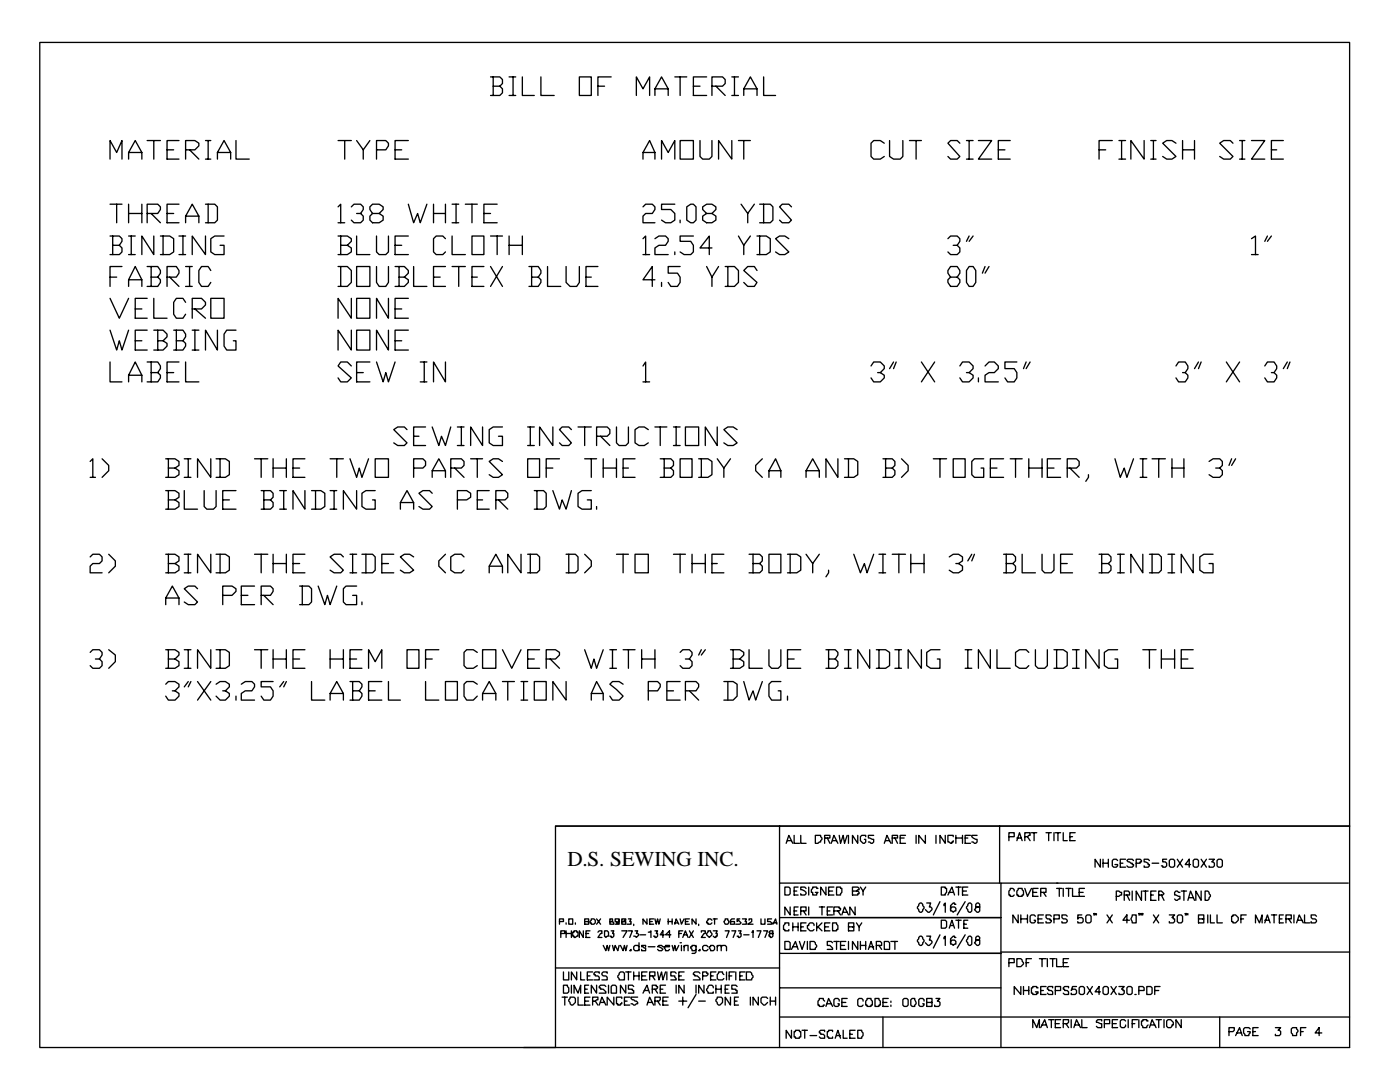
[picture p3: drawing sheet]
<svg xmlns="http://www.w3.org/2000/svg" width="279mm" height="216mm" viewBox="0 0 279 216" stroke-linecap="round" stroke-linejoin="round" font-family="sans-serif">
<defs><g id="words">
<text font-size="4.2" x="113.2" y="172.8">D.S. SEWING INC.</text>
</g></defs>
<g fill="none" stroke="#000" stroke-width=".26">
<path d="M7.9 8.5h261.4v156.3h-158.4v44.2h-103zM97.9 15.3h1.8l.6 .6v.8l-.6 .5M98.4 17.2h1.3l.6 .5v.8l-.6 .5h-1.8M98.4 15.3v3.7M101.6 15.3h1.3M101.6 19h1.3M102.4 15.3v3.7M104.2 15.3v3.7h2.4M107.9 15.3v3.7h2.7M115.6 15.3h2.4v3.7h-2.4zM119.3 17.2h1.4M122 15.3h-2.7v3.7"/>
<path d="M127 19v-3.7l1.3 2.4 1.3-2.4v3.7M130.7 19v-1.3l1.3-2.4 1.3 2.4v1.3M130.7 17.7h2.6M134.7 15.3h2.4M135.7 15.3v3.7M138.4 17.2h1.3M141 15.3h-2.6v3.7h2.6M142.1 17.2h2.1l.5-.5v-.8l-.5-.6h-2.1v3.7M142.9 17.2l1.8 1.8M146 15.3h1.4M146 19h1.4M146.6 15.3v3.7"/>
<path d="M148.4 19v-1.3l1.4-2.4 1.3 2.4v1.3M148.4 17.7h2.7M152.4 15.3v3.7h2.4M22 31.8v-3.8l1.3 2.4 1-2.4v3.8M25.7 31.8v-1.4l1.3-2.4 1.3 2.4v1.4M25.7 30.4h2.6M29.4 28h2.6M30.7 28v3.8M33.3 29.9h1.4M35.7 28h-2.4v3.8h2.4M37 29.9h1.9l.8-.8v-.5l-.8-.6h-1.9v3.8M37.8 29.9l1.9 1.9"/>
<path d="M41 28h1.1M41 31.8h1.1M41.5 28v3.8M43.4 31.8v-1.4l1.3-2.4 1.3 2.4v1.4M43.4 30.4h2.6M47.1 28v3.8h2.6M67.5 28h2.6M68.8 28v3.8M71.2 28l1.3 1.9v1.9M73.8 28l-1.3 1.9M75.1 29.9h1.9l.5-.8v-.5l-.5-.6h-1.9v3.8M78.8 29.9h1.4"/>
<path d="M81.5 28h-2.7v3.8h2.7M128.3 31.8v-1.4l1.3-2.4 1.1 2.4v1.4M128.3 30.4h2.4M132 31.8v-3.8l1.3 2.4 1.4-2.4v3.8M135.7 28h2.7v3.8h-2.7zM139.7 28v3.2l.5 .6h1.4l.5-.6v-3.2M146 28v3.8l-2.6-3.8v3.8M147.4 28h2.4M148.4 28v3.8M176.5 28.6l-.8-.6h-1.3l-.6 .6v2.6l.6 .6h1.3l.8-.6M177.5 28v3.2l.8 .6h1.4l.5-.6v-3.2M181.5 28h2.4"/>
<path d="M182.8 28v3.8M191.6 28.6l-.6-.6h-1.3l-.5 .6 2.4 2.6-.6 .6h-1.3l-.5-.6M192.9 28h1.3M192.9 31.8h1.3M193.4 28v3.8M195.3 28h2.6l-2.6 3.8h2.6M199.2 29.9h1.4M201.6 28h-2.4v3.8h2.4M219.3 29.9h1.4M222 28h-2.7v3.8M223.3 28h1.3M223.3 31.8h1.3"/>
<path d="M223.8 28v3.8M228.3 28v3.8l-2.6-3.8v3.8M229.7 28h1M229.7 31.8h1M230.2 28v3.8M234.7 28.6l-.8-.6h-1.1l-.8 .6 2.7 2.6-.8 .6h-1.1l-.8-.6M236 29.9h2.4M236 28v3.8M238.4 28v3.8M246.1 28.6l-.6-.6h-1.3l-.8 .6 2.7 2.6-.6 .6h-1.3l-.8-.6M247.4 28h1M247.4 31.8h1"/>
<path d="M247.9 28v3.8M249.8 28h2.6l-2.6 3.8h2.6M253.7 29.9h1.1M256.1 28h-2.4v3.8h2.4M22 47.1h1.8l.5 .5v.6l-.5 .7M22 59.5l1.8 4 1.9-4M22 40.7h2.3M22 55.3h1.3M22.5 48.9h1.3l.5 .6v.8l-.5 .5h-1.8M22.5 47.1v3.7M23.3 40.7v3.7M24.3 53.2h-2.3v4"/>
<path d="M25.7 57.2v-1.4l1.3-2.6 1.3 2.6v1.4M25.7 40.7v3.7M25.7 42.6h2.6M25.7 47.1h1.3M25.7 50.8h1.3M25.7 55.8h2.6M26.2 47.1v3.7M28.3 40.7v3.7M29.4 42.6h2.1l.5-.8v-.5l-.5-.6h-2.1v3.7M29.4 53.2h2.1l.5 .8v.5l-.5 .8M29.4 59.5h-2.4v4h2.4M30.2 55.3h1.3l.5 .5v.6l-.5 .8h-2.1"/>
<path d="M30.2 42.6l1.8 1.8M30.2 53.2v4M30.7 47.1v3.7l-2.4-3.7v3.7M30.7 59.5v4h2.6M32 47.1h1.9l.8 .5v2.7l-.8 .5h-1.9M32.5 47.1v3.7M33.3 55.3h1.9l.5-.8v-.5l-.5-.8h-1.9v4M33.3 42.6h1.4M33.9 55.3l1.8 1.9M35.7 40.7h-2.4v3.7h2.4M35.7 47.1h1.3M35.7 50.8h1.3"/>
<path d="M36.5 47.1v3.7M37 44.4v-1.3l1.4-2.4 1.3 2.4v1.3M37 43.1h2.7M37 53.2h1.4M37 57.2h1.4M37.8 53.2v4M41 40.7h1.9l.5 .6v2.6l-.5 .5h-1.9M41 47.1v3.7l-2.6-3.7v3.7M41.5 40.7v3.7M42.1 59.5h2.6v4h-2.6zM42.1 54l-.6-.8h-1.3l-.5 .8v2.4l.5 .8h1.3l.6-.8M44.7 47.1h-1.8l-.8 .5v2.7l.8 .5h1.8v-1.9h-.8"/>
<path d="M67.5 41.3l.5-.6v3.7M67.5 47.1h1.8l.8 .5v.6l-.8 .7M67.5 53.2h1.8l.8 .8v2.4l-.8 .8h-1.8M67.5 44.4h1.3M68 48.9h1.3l.8 .6v.8l-.8 .5h-1.8M68 47.1v3.7M68 53.2v4M70.1 41.3l.5-.6h1.4l.5 .6v.5l-.5 .8h-.8M70.1 59.5v4l-2.6-4v4M71.2 53.2h2.6v4h-2.6zM71.2 59.5h2.6v4h-2.6zM71.2 47.1v3.7h2.6"/>
<path d="M72 42.6l.5 .5v.8l-.5 .5h-1.4l-.5-.5M74.3 42.6l-.5-.8v-.5l.5-.6h1.4l.8 .6v.5l-.8 .8h-1.4l-.5 .5v.8l.5 .5h1.4l.8-.5v-.8l-.8-.5M75.1 47.1v3.2l.6 .5h1.3l.5-.5v-3.2M75.1 53.2v3.2l.6 .8h1.3l.5-.8v-3.2M77.5 59.5v4l-2.4-4v4M78.8 53.2h1.9l.8 .8v.5l-.8 .8M78.8 48.9h1.4M79.6 55.3h1.1l.8 .5v.6l-.8 .8h-1.9M79.6 53.2v4M81.5 40.7l1 3.7 .8-1.8 .6 1.8 1.3-3.7M81.5 47.1h-2.7v3.7h2.7M81.5 59.5h-2.7v4h2.7"/>
<path d="M82.5 53.2v4h2.7M86.5 42.6h2.4M86.5 40.7v3.7M86.5 55.3h1.3M88.9 47.6l-.5-.5h-1.4l-.5 .5v2.7l.5 .5h1.4l.5-.5M88.9 53.2h-2.4v4h2.4M88.9 40.7v3.7M90.2 47.1v3.7h2.7M90.2 40.7h1.3M90.2 44.4h1.3M90.2 53.2h2.7M91 40.7v3.7"/>
<path d="M91.5 53.2v4M92.9 40.7h2.3M94.2 47.1h2.4v3.7h-2.4zM94.2 40.7v3.7M94.2 55.3h1M96.6 53.2h-2.4v4h2.4M96.6 42.6h1.3M97.9 47.1h2.4M97.9 53.2l2.4 4M99.2 40.7h-2.6v3.7h2.6M99.2 47.1v3.7M100.3 53.2l-2.4 4"/>
<path d="M101.6 48.9h2.6M101.6 47.1v3.7M104.2 47.1v3.7M105.6 53.2h1.8l.5 .8v.5l-.5 .8M106.1 55.3h1.3l.5 .5v.6l-.5 .8h-1.8M106.1 53.2v4M109.3 53.2v4h2.6M113 53.2v3.2l.8 .8h1.3l.5-.8v-3.2M116.9 55.3h1.1M119.3 53.2h-2.4v4h2.4M128.3 41.3l.6-.6h1.3l.5 .6v.5l-.5 .8h-1.3l-.6 .5v1.3h2.4M128.3 47.6l.6-.5v3.7"/>
<path d="M128.3 50.8h1.3M130.7 47.6l.8-.5h1.3l.5 .5v.6l-.5 .7h-1.3l-.8 .6v1.3h2.6M130.7 55.8h-2.4l1.9-2.6v4M132 56.4v.8M134.7 40.7h-2.7v1.1h1.9l.8 .8v1.3l-.8 .5h-1.1l-.8-.5M134.7 50.3v.5M135.7 53.2h-2.4v1.3h1.9l.5 .8v1.1l-.5 .8h-1.3l-.6-.8M135.7 43.9v.5M137.1 41.3l.7-.6h.6l.5 .6v2.6l-.5 .5h-.6l-.7-.5zM138.4 47.1h-2.7v1.1h2.1l.6 .7v1.4l-.6 .5h-1.3l-.8-.5M141 42.6l-.8-.8v-.5l.8-.6h1.1l.8 .6v.5l-.8 .8h-1.1l-.8 .5v.8l.8 .5h1.1l.8-.5v-.8l-.8-.5M141 53.2l1.1 2.1v1.9"/>
<path d="M142.1 49.5h-2.4l1.9-2.4v3.7M143.4 53.2l-1.3 2.1M144.7 53.2h1.9l.8 .8v2.4l-.8 .8h-1.9M145.3 53.2v4M147.4 47.1l1 1.8v1.9M147.9 40.7l1.3 1.9v1.8M149.8 47.1l-1.4 1.8M150.5 40.7l-1.3 1.9M151.1 47.1h1.8l.8 .5v2.7l-.8 .5h-1.8M151.1 54l-.6-.8h-1.3l-.8 .8 2.7 2.4-.6 .8h-1.3l-.8-.8M151.6 40.7h2.1l.6 .6v2.6l-.6 .5h-2.1M151.6 47.1v3.7"/>
<path d="M152.4 40.7v3.7M157.4 47.6l-.8-.5h-1l-.8 .5 2.6 2.7-.8 .5h-1l-.8-.5M158 41.3l-.6-.6h-1.3l-.5 .6 2.4 2.6-.6 .5h-1.3l-.5-.5M189.2 47.6l.5-.5h1.3l.6 .5v.6l-.6 .7h-.8M189.7 55.3l-.5-.8v-.5l.5-.8h1.3l.6 .8v.5l-.6 .8h-1.3l-.5 .5v.6l.5 .8h1.3l.6-.8v-.6l-.6-.5M191 48.9l.6 .6v.8l-.6 .5h-1.3l-.5-.5M193.4 53.2h.8l.5 .8v2.4l-.5 .8h-.8l-.5-.8v-2.4zM193.4 47.1l-.5 1.1M194.2 47.1l-.8 1.1M196.6 53.2l-.5 1.3M197.4 53.2l-.8 1.3M249.8 47.6l.8-.5v3.7"/>
<path d="M249.8 50.8h1.3M252.9 47.1l-.5 1.1M253.7 47.1l-.8 1.1M22 65.9l1.3 3.9 .5-1.8 .5 1.8 1.4-3.9M22 72.2v4h2.3M25.7 76.2v-1.3l1.3-2.7 1.3 2.7v1.3M25.7 74.9h2.6M27 61.6h1.3M27 68h1.3M29.4 65.9h-2.4v3.9h2.4M29.4 72.2h2.1l.5 .8v.6l-.5 .7M30.2 74.3h1.3l.5 .6v.5l-.5 .8h-2.1"/>
<path d="M30.2 72.2v4M30.7 65.9h1.8l.8 .8v.5l-.8 .8M31.5 68h1l.8 .5v.6l-.8 .7h-1.8M31.5 65.9v3.9M33.3 74.3h1.4M34.7 65.9h1.8l.5 .8v.5l-.5 .8M35.2 68h1.3l.5 .5v.6l-.5 .7h-1.8M35.2 65.9v3.9M35.7 72.2h-2.4v4h2.4M37 60.3l-.5-.8h-1.3l-.5 .8v2.4l.5 .8h1.3l.5-.8M37 72.2v4h2.7M38.4 61.6h1.8l.8-.7v-.6l-.8-.8h-1.8v4"/>
<path d="M38.4 69.8h1.3M38.4 65.9h1.3M38.9 61.6l2.1 1.9M38.9 65.9v3.9M43.4 65.9v3.9l-2.4-3.9v3.9M47.1 65.9h-1.9l-.5 .8v2.4l.5 .7h1.9v-1.8h-.5M70.1 65.9v3.9l-2.6-3.9v3.9M70.1 73l-.8-.8h-1.3l-.5 .8 2.6 2.4-.8 .8h-1.3l-.5-.8M71.2 65.9h2.6v3.9h-2.6zM71.2 74.3h1.3M73.8 72.2h-2.6v4h2.6M75.1 72.2l1.4 4 .5-1.9 .5 1.9 1.3-4"/>
<path d="M77.5 65.9v3.9l-2.4-3.9v3.9M78.8 61.6h1.4M78.8 68h1.4M81.5 65.9h-2.7v3.9h2.7M83.9 76.2h1.3M83.9 72.2h1.3M84.7 72.2v4M88.9 72.2v4l-2.4-4v4M128.3 73l.6-.8v4M128.3 76.2h1.3M173.8 73l.6-.8h1.3l.8 .8v.6l-.8 .7h-.5M175.7 74.3l.8 .6v.5l-.8 .8h-1.3l-.6-.8"/>
<path d="M178.3 72.2l-.8 1.4M178.9 72.2l-.6 1.4M183.9 72.2l2.6 4M186.5 72.2l-2.6 4M191.6 73l.5-.8h1.3l.8 .8v.6l-.8 .7h-.5M193.4 74.3l.8 .6v.5l-.8 .8h-1.3l-.5-.8M195.3 75.4v.8M196.6 73l.8-.8h1l.8 .8v.6l-.8 .7h-1l-.8 .6v1.3h2.6M202.9 72.2h-2.3v1.4h1.8l.5 .7v1.1l-.5 .8h-1.3l-.5-.8M204.8 72.2l-.5 1.4M205.6 72.2l-.8 1.4M234.7 73l.5-.8h1.3l.6 .8v.6l-.6 .7h-.5"/>
<path d="M236.5 74.3l.6 .6v.5l-.6 .8h-1.3l-.5-.8M239.2 72.2l-.8 1.4M239.7 72.2l-.5 1.4M244.7 72.2l2.7 4M247.4 72.2l-2.7 4M252.4 73l.5-.8h1.4l.5 .8v.6l-.5 .7h-.6M254.3 74.3l.5 .6v.5l-.5 .8h-1.4l-.5-.8M256.9 72.2l-.8 1.4M257.4 72.2l-.5 1.4M18 92.1l.5-.6v3.7M18 95.2h1.1M20.4 91.5l1.3 1.4v1l-1.3 1.3"/>
<path d="M33.1 91.5h1.8l.8 .6v.8l-.8 .5M33.1 97.9h1.8l.8 .5v.8l-.8 .5M33.6 93.4h1.3l.8 .5v.8l-.8 .5h-1.8M33.6 99.7h1.3l.8 .6v.8l-.8 .5h-1.8M33.6 91.5v3.7M33.6 97.9v3.7M36.8 97.9v3.7h2.6M36.8 95.2h1.3M36.8 91.5h1.3M37.6 91.5v3.7M40.7 97.9v3.2l.6 .5h1.3l.5-.5v-3.2M42.1 91.5v3.7l-2.7-3.7v3.7"/>
<path d="M43.1 91.5h1.9l.8 .6v2.6l-.8 .5h-1.9M43.9 91.5v3.7M44.4 99.7h1.4M47.1 97.9h-2.7v3.7h2.7M50.8 91.5h2.6M52.1 97.9h1.9l.5 .5v.8l-.5 .5M52.1 91.5v3.7M52.7 99.7h1.3l.5 .6v.8l-.5 .5h-1.9M52.7 97.9v3.7M54.5 91.5v3.7M54.5 93.4h2.7M55.8 97.9h1.4"/>
<path d="M56.6 97.9v3.7M57.2 91.5v3.7M58.5 93.4h1.3M60.9 91.5h-2.4v3.7h2.4M60.9 97.9v3.7l-2.4-3.7v3.7M62.2 97.9h1.8l.8 .5v2.7l-.8 .5h-1.8M63 97.9v3.7M65.9 91.5h2.6M65.9 97.9h1.3M66.7 97.9v3.7M67.2 91.5v3.7M69.8 91.5l1.4 3.7 .5-1.8 .5 1.8 1.4-3.7"/>
<path d="M71.2 97.9v3.7l-2.7-3.7v3.7M74.9 91.5h2.6v3.7h-2.6zM74.9 97.9h-1.9l-.8 .5v2.7l.8 .5h1.9v-1.9h-.6M81.2 85.7l-.5-.5h-1.3l-.8 .5 2.6 2.7-.5 .5h-1.3l-.8-.5M82.5 93.4h1.9l.5-.5v-.8l-.5-.6h-1.9v3.7M82.5 87h1.1M84.9 85.2h-2.4v3.7h2.4M86.3 85.2l1.3 3.7 .5-1.9 .8 1.9 1.1-3.7M86.3 95.2v-1.3l1.3-2.4 1.3 2.4v1.3M86.3 98.4l-.6-.5h-1.3l-.8 .5 2.7 2.7-.6 .5h-1.3l-.8-.5M86.3 93.9h2.6M90 93.4h2.1l.5-.5v-.8l-.5-.6h-2.1v3.7"/>
<path d="M90.8 93.4l1.8 1.8M91.3 99.7h1.8l.8-.5v-.8l-.8-.5h-1.8v3.7M91.3 88.9h1.3M91.3 85.2h1.3M92.1 85.2v3.7M93.9 91.5h2.4M95.2 91.5v3.7M95.2 99.7h1.1M96.3 85.2v3.7l-2.4-3.7v3.7M97.6 97.9h-2.4v3.7h2.4M99 99.7h1.8l.5-.5v-.8l-.5-.5h-1.8v3.7M99.5 99.7l1.8 1.9"/>
<path d="M100.3 85.2h-1.9l-.8 .5v2.7l.8 .5h1.9v-1.9h-.8M100.3 92.1l-.8-.6h-1.1l-.8 .6 2.7 2.6-.8 .5h-1.1l-.8-.5M105.3 91.5h2.4v3.7h-2.4zM105.3 88.9h1.3M105.3 85.2h1.3M105.8 85.2v3.7M106.6 97.9h1.9l.5 .5v2.7l-.5 .5h-1.9M107.2 97.9v3.7M109 93.4h1.3M110.3 85.2v3.7l-2.6-3.7v3.7M110.3 97.9l1.4 3.7 .5-1.9 .8 1.9 1-3.7M111.7 91.5h-2.7v3.7"/>
<path d="M114 85.7l-.5-.5h-1.3l-.5 .5 2.3 2.7-.5 .5h-1.3l-.5-.5M115.4 85.2h2.6M116.7 85.2v3.7M116.7 91.5h2.4M118 97.9h-1.8l-.8 .5v2.7l.8 .5h1.8v-1.9h-.8M118 91.5v3.7M119.1 87h2.1l.5-.5v-.8l-.5-.5h-2.1v3.7M119.9 87l1.8 1.9M120.4 93.4h2.6M120.4 91.5v3.7M123 85.2v3.2l.6 .5h1.3l.5-.5v-3.2M123 91.5v3.7"/>
<path d="M124.4 93.4h1M126.7 91.5h-2.3v3.7h2.3M129.4 85.7l-.8-.5h-1.1l-.8 .5v2.7l.8 .5h1.1l.8-.5M130.7 85.2h2.4M131.8 91.5h2.1l.5 .6v.8l-.5 .5M131.8 85.2v3.7M132.6 93.4h1.3l.5 .5v.8l-.5 .5h-2.1M132.6 91.5v3.7M134.4 88.9h1.3M134.4 85.2h1.3M134.9 85.2v3.7M135.7 91.5h2.4v3.7h-2.4z"/>
<path d="M136.8 85.2h2.6v3.7h-2.6zM139.4 91.5h1.9l.8 .6v2.6l-.8 .5h-1.9M140 91.5v3.7M143.1 85.2v3.7l-2.3-3.7v3.7M143.1 91.5l1.4 1.9v1.8M145.8 91.5l-1.3 1.9M147.1 85.7l-.8-.5h-1l-.8 .5 2.6 2.7-.8 .5h-1l-.8-.5M152.1 91.5l-1.3 1.4v1l1.3 1.3M153.5 95.2v-1.3l1.3-2.4 1 2.4v1.3M153.5 93.9h2.3M160.9 95.2v-1.3l1.3-2.4 1.3 2.4v1.3M160.9 93.9h2.6"/>
<path d="M167.2 91.5v3.7l-2.4-3.7v3.7M168.5 91.5h1.9l.8 .6v2.6l-.8 .5h-1.9M169.3 91.5v3.7M176.2 91.5h1.9l.5 .6v.8l-.5 .5M176.7 93.4h1.4l.5 .5v.8l-.5 .5h-1.9M176.7 91.5v3.7M179.9 91.5l1.3 1.4v1l-1.3 1.3M186.3 91.5h2.6M187.6 91.5v3.7M190.2 91.5h2.4v3.7h-2.4zM196.3 91.5h-1.8l-.6 .6v2.6l.6 .5h1.8v-1.8h-.5M197.6 93.4h1.4"/>
<path d="M200.3 91.5h-2.7v3.7h2.7M201.6 91.5h2.4M202.7 91.5v3.7M205.3 93.4h2.7M205.3 91.5v3.7M208 91.5v3.7M209 93.4h1.3M211.7 91.5h-2.7v3.7h2.7M213 93.4h1.8l.6-.5v-.8l-.6-.6h-1.8v3.7M213.5 93.4l1.9 1.8M217.2 94.7v.5l-.5 .8M222.5 91.5l1.1 3.7 .8-1.8 .5 1.8 1.3-3.7"/>
<path d="M227.5 95.2h1.4M227.5 91.5h1.4M228.1 91.5v3.7M229.9 91.5h2.7M231.2 91.5v3.7M233.9 93.4h2.4M233.9 91.5v3.7M236.3 91.5v3.7M241.3 92.1l.8-.6h1.3l.5 .6v.8l-.5 .5h-.8M243.4 93.4l.5 .5v.8l-.5 .5h-1.3l-.8-.5M245.8 91.5l-.5 1.4M246.6 91.5l-.8 1.4"/>
<path d="M18 111.1l.5-.5h1.3l.6 .5v.8l-.6 .5h-1.3l-.5 .6v1.3h2.4M21.7 110.6l1.3 1.3v1.1l-1.3 1.3M33.1 110.6h1.8l.8 .5v.8l-.8 .5M33.1 119.3h2.6M33.6 112.4h1.3l.8 .6v.8l-.8 .5h-1.8M33.6 110.6v3.7M36.8 110.6h1.3M36.8 114.3h1.3M37.6 110.6v3.7M39.4 117.5l-.5-.6h-1.3l-.8 .6 2.6 2.6-.5 .5h-1.3l-.8-.5M42.1 110.6v3.7l-2.7-3.7v3.7M43.1 110.6h1.9l.8 .5v2.7l-.8 .5h-1.9"/>
<path d="M43.9 110.6v3.7M44.4 118.8h1.9l.8-.8v-.5l-.8-.6h-1.9v3.7M48.2 118.8h1.3M50.8 116.9h-2.6v3.7h2.6M50.8 110.6h2.6M52.1 118.8h1.9l.5-.8v-.5l-.5-.6h-1.9v3.7M52.1 110.6v3.7M52.7 118.8l1.8 1.8M54.5 110.6v3.7M54.5 112.4h2.7M55.8 101.6h1.4M57.2 110.6v3.7"/>
<path d="M58.5 112.4h1.3M59.8 116.9h1.8l.6 .6v2.6l-.6 .5h-1.8M60.3 116.9v3.7M60.9 110.6h-2.4v3.7h2.4M63.5 116.9l1.3 3.7 .6-1.8 .5 1.8 1.3-3.7M65.9 101.6h1.3M68.5 111.1l-.5-.5h-1.3l-.8 .5 2.6 2.7-.5 .5h-1.3l-.8-.5M69.8 110.6h1.4M69.8 114.3h1.4M70.4 110.6v3.7M71.2 116.9h-2.1l-.6 .6v2.6l.6 .5h2.1v-1.8h-.8M72.2 110.6h2.1l.6 .5v2.7l-.6 .5h-2.1"/>
<path d="M73 110.6v3.7M76.2 112.4h1.3M78.6 110.6h-2.4v3.7h2.4M79.9 101.6v-1.3l1.3-2.4 1.3 2.4v1.3M79.9 100.3h2.6M82.5 111.1l-.7-.5h-1.1l-.8 .5 2.6 2.7-.7 .5h-1.1l-.8-.5M88.9 110.6l-1.3 1.3v1.1l1.3 1.3M92.6 111.1l-.5-.5h-1.3l-.8 .5v2.7l.8 .5h1.3l.5-.5M97.6 114.3v-1.3l1.4-2.4 1.3 2.4v1.3M97.6 113h2.7M104 110.6v3.7l-2.7-3.7v3.7M105.3 110.6h1.9l.5 .5v2.7l-.5 .5h-1.9"/>
<path d="M105.8 110.6v3.7M113 110.6h1.8l.6 .5v2.7l-.6 .5h-1.8M113.5 110.6v3.7M116.7 110.6l1.3 1.3v1.1l-1.3 1.3M119.1 101.1v.5M123 110.6h2.4M124.4 110.6v3.7M126.7 110.6h2.7v3.7h-2.7zM134.4 110.6h2.4M135.7 110.6v3.7M138.1 112.4h2.7M138.1 110.6v3.7"/>
<path d="M140.8 110.6v3.7M142.1 112.4h1M144.5 110.6h-2.4v3.7h2.4M149.5 110.6h2.1l.5 .5v.8l-.5 .5M150.3 112.4h1.3l.5 .6v.8l-.5 .5h-2.1M150.3 110.6v3.7M153.5 110.6h2.3v3.7h-2.3zM157.2 110.6h1.8l.8 .5v2.7l-.8 .5h-1.8M157.7 110.6v3.7M160.9 110.6l1.3 1.8v1.9M163.5 110.6l-1.3 1.8M165.4 113.8v.5l-.6 .8"/>
<path d="M170.4 110.6l1.3 3.7 .8-1.9 .5 1.9 1.4-3.7M175.4 110.6h1.3M175.4 114.3h1.3M176.2 110.6v3.7M178.1 110.6h2.6M179.4 110.6v3.7M181.8 112.4h2.6M181.8 110.6v3.7M184.4 110.6v3.7M189.4 111.1l.8-.5h1.1l.8 .5v.8l-.8 .5h-.5M191.3 112.4l.8 .6v.8l-.8 .5h-1.1l-.8-.5M193.9 110.6l-.8 1.3"/>
<path d="M194.5 110.6l-.6 1.3M200.3 110.6h1.8l.6 .5v.8l-.6 .5M200.8 112.4h1.3l.6 .6v.8l-.6 .5h-1.8M200.8 110.6v3.7M204 110.6v3.7h2.6M208 110.6v3.2l.5 .5h1.3l.5-.5v-3.2M211.7 112.4h1.3M214 110.6h-2.3v3.7h2.3M219.3 110.6h1.9l.5 .5v.8l-.5 .5M219.9 112.4h1.3l.5 .6v.8l-.5 .5h-1.9M219.9 110.6v3.7M223 110.6h1.4"/>
<path d="M223 114.3h1.4M223.6 110.6v3.7M228.1 110.6v3.7l-2.4-3.7v3.7M229.4 110.6h1.8l.6 .5v2.7l-.6 .5h-1.8M229.9 110.6v3.7M233.1 110.6h1.3M233.1 114.3h1.3M233.9 110.6v3.7M238.1 110.6v3.7l-2.4-3.7v3.7M242.1 110.6h-1.9l-.8 .5v2.7l.8 .5h1.9v-1.9h-.8M18 130.2l.5-.6h1.3l.6 .6v.5l-.6 .8h-.7M19.8 131.5l.6 .5v.8l-.6 .5h-1.3l-.5-.5"/>
<path d="M21.7 129.6l1.3 1.1v1.3l-1.3 1.3M33.1 120.6v-1.3l1.3-2.4 1.3 2.4v1.3M33.1 129.6h1.8l.8 .6v.5l-.8 .8M33.1 136.5l.5-.5h1.3l.8 .5v.6l-.8 .7h-.5M33.6 131.5h1.3l.8 .5v.8l-.8 .5h-1.8M33.6 129.6v3.7M34.9 137.8l.8 .6v.5l-.8 .8h-1.3l-.5-.8M36.8 129.6h1.3M36.8 133.3h1.3M37.6 129.6v3.7M37.6 136l-.8 1.1M38.1 136l-.5 1.1"/>
<path d="M39.4 136l2.7 3.7M42.1 129.6v3.7l-2.7-3.7v3.7M42.1 136l-2.7 3.7M43.1 129.6h1.9l.8 .6v2.6l-.8 .5h-1.9M43.1 136.5l.8-.5h1.1l.8 .5v.6l-.8 .7h-.6M43.9 129.6v3.7M45 137.8l.8 .6v.5l-.8 .8h-1.1l-.8-.8M47.1 138.9v.8M48.2 136.5l.7-.5h1.4l.5 .5v.6l-.5 .7h-1.4l-.7 .6v1.3h2.6M50.8 129.6h2.6M52.1 129.6v3.7M54.5 136h-2.4v1.1h1.9l.5 .7v1.1l-.5 .8h-1.3l-.6-.8"/>
<path d="M54.5 129.6v3.7M54.5 131.5h2.7M56.6 136l-.8 1.1M57.2 129.6v3.7M57.2 136l-.6 1.1M58.5 131.5h1.3M60.9 129.6h-2.4v3.7h2.4M62.2 136v3.7h2.6M65.9 139.7v-1.3l1.3-2.4 1.3 2.4v1.3M65.9 131.5h2.6M65.9 129.6v3.7M65.9 138.4h2.6"/>
<path d="M68.5 129.6v3.7M69.8 136h1.9l.5 .5v.6l-.5 .7M69.8 131.5h1.4M70.4 137.8h1.3l.5 .6v.5l-.5 .8h-1.9M70.4 136v3.7M72.2 129.6h-2.4v3.7h2.4M72.2 120.1v.5M73.6 133.3v-3.7l1.3 2.4 1.3-2.4v3.7M73.6 137.8h1.3M76.2 136h-2.6v3.7h2.6M77.5 136v3.7h2.4M81.2 129.6h2.4v3.7h-2.4z"/>
<path d="M84.9 136v3.7h2.7M84.9 131.5h1.4M87.6 129.6h-2.7v3.7M88.9 136h2.4v3.7h-2.4zM95.2 130.2l-.7-.6h-1.4l-.5 .6v2.6l.5 .5h1.4l.7-.5M95.2 136.5l-.7-.5h-1.4l-.5 .5v2.4l.5 .8h1.4l.7-.8M96.3 129.6h2.7v3.7h-2.7zM96.3 139.7v-1.3l1.3-2.4 1.4 2.4v1.3M96.3 138.4h2.7M100.3 129.6l1.8 3.7 1.9-3.7M100.3 136h2.4M101.3 136v3.7"/>
<path d="M104 139.7h1.3M104 136h1.3M104.5 136v3.7M105.3 131.5h1.3M106.6 136h2.4v3.7h-2.4zM107.7 129.6h-2.4v3.7h2.4M109 131.5h1.9l.8-.8v-.5l-.8-.6h-1.9v3.7M109.8 131.5l1.9 1.8M113 136v3.7l-2.7-3.7v3.7M116.7 129.6l1.3 3.7 .5-1.8 .6 1.8 1.3-3.7M118 139.7v-1.3l1.1-2.4 1.3 2.4v1.3M118 138.4h2.4"/>
<path d="M121.7 129.6h1.3M121.7 133.3h1.3M122.2 129.6v3.7M124.4 136.5l-.8-.5h-1.4l-.5 .5 2.7 2.4-.8 .8h-1.4l-.5-.8M124.4 129.6h2.3M125.4 129.6v3.7M128.1 131.5h2.6M128.1 129.6v3.7M129.4 137.8h1.8l.6-.7v-.6l-.6-.5h-1.8v3.7M130.7 129.6v3.7M133.1 137.8h1.3M135.7 130.2l.6-.6h1.3l.5 .6v.5l-.5 .8h-.8"/>
<path d="M135.7 136h-2.6v3.7h2.6M136.8 137.8h2.1l.5-.7v-.6l-.5-.5h-2.1v3.7M137.6 131.5l.5 .5v.8l-.5 .5h-1.3l-.6-.5M137.6 137.8l1.8 1.9M140 129.6l-.6 1.1M140.8 129.6l-.8 1.1M144.5 136h1.8l.8 .5v2.4l-.8 .8h-1.8M145.3 136v3.7M145.8 129.6h1.8l.8 .6v.5l-.8 .8M146.3 131.5h1.3l.8 .5v.8l-.8 .5h-1.8M146.3 129.6v3.7M148.4 136l1.1 3.7 .8-1.9 .5 1.9 1.3-3.7"/>
<path d="M149.5 129.6v3.7h2.6M153.5 129.6v3.2l.5 .5h1.3l.5-.5v-3.2M155.8 136h-1.8l-.5 .5v2.4l.5 .8h1.8v-1.9h-.5M157.2 131.5h1.3M157.2 138.9v.8M159.8 129.6h-2.6v3.7h2.6M164.8 129.6h1.9l.5 .6v.5l-.5 .8M165.4 131.5h1.3l.5 .5v.8l-.5 .5h-1.9M165.4 129.6v3.7M168.5 129.6h1.4M168.5 133.3h1.4M169.3 129.6v3.7"/>
<path d="M173.6 129.6v3.7l-2.4-3.7v3.7M174.9 129.6h1.8l.8 .6v2.6l-.8 .5h-1.8M175.4 129.6v3.7M178.6 129.6h1.3M178.6 133.3h1.3M179.4 129.6v3.7M183.9 129.6v3.7l-2.7-3.7v3.7M187.6 129.6h-1.9l-.8 .6v2.6l.8 .5h1.9v-1.8h-.5M192.6 129.6h1.3M192.6 133.3h1.3M193.1 129.6v3.7M197.6 129.6v3.7l-2.3-3.7v3.7"/>
<path d="M199 129.6v3.7h2.6M205.3 130.2l-.5-.6h-1.3l-.8 .6v2.6l.8 .5h1.3l.5-.5M206.6 129.6v3.2l.6 .5h1.3l.5-.5v-3.2M210.3 129.6h1.9l.8 .6v2.6l-.8 .5h-1.9M210.9 129.6v3.7M214 129.6h1.4M214 133.3h1.4M214.8 129.6v3.7M219.3 129.6v3.7l-2.6-3.7v3.7M223 129.6h-1.8l-.8 .6v2.6l.8 .5h1.8v-1.8h-.5M228.1 129.6h2.6M229.4 129.6v3.7"/>
<path d="M231.8 131.5h2.6M231.8 129.6v3.7M234.4 129.6v3.7M235.7 131.5h1.4M238.1 129.6h-2.4v3.7h2.4M110.9 164.8h158.4v44.2h-164.8M155.6 176.2h44.2M155.6 164.8v44.2M156.6 177h.8l.3 .3v1l-.3 .3h-.8zM156.9 168.3l.5-1.6 .8 1.6M157.2 167.7h.8M158.5 166.7v1.6h1"/>
<path d="M158.5 177.8h.5M159.3 177h-.8v1.6h.8M159.8 166.7v1.6h1.1M160.9 177.3l-.3-.3h-.8v.5h.3l.8 .6v.2l-.3 .3h-.8v-.3M161.4 177v1.6M162.7 166.7h1.1v.3l.2 .2-.2 .8h-.3l-.3 .3h-.5zM163.2 177.3h-.2v-.3h-.8v.3l-.3 .2v.6h.3v.5h.8v-.3l.2-.2h-.5M164.6 167.2h1v-.5h-1v1.6M164.8 177v1.6l-1-1.6v1.6M165.1 167.2l.5 1.1M165.4 177.8h.8M165.9 168.3l.5-1.6 .8 1.6"/>
<path d="M166.2 167.7h.8M166.4 177h-1v1.6h1M167 177h.7v.3h.3v.8l-.3 .2v.3h-.7zM167.5 166.7l.2 1.6 .6-1.6 .2 1.6 .6-1.6M169.3 166.7v1.6M170.1 177.8h.8l.3-.3h.2v-.2l-.2-.3h-1.1v1.6h1.1v-.3h.2v-.2l-.2-.3h-.3M171.2 166.7v1.6l-1.1-1.6v1.6M171.7 177l.5 .8v.8M172.8 167v-.3h-.8l-.3 .3v.7l.5 .6h.3l.3-.3v-.5h-.3M172.8 177l-.6 .8M174.4 166.7h-1.1v.5l1.1 .3v.5l-.3 .3-.8-.3M176.5 168.3l.5-1.6 .8 1.6"/>
<path d="M176.7 167.7h.8M178.1 167.2h1v-.5h-1v1.6M178.6 167.2l.5 1.1M179.7 167.2h.7M180.7 166.7h-1v1.6h1M182.8 166.7v1.6M184.7 166.7v1.6l-1.3-1.6v1.6M186.8 166.7v1.6M187.6 179.9l-1.3 2.7M187.9 177h.7v.3h.3v.8l-.3 .2v.3h-.7zM188.6 166.7v1.6l-1-1.6v1.6M189.2 178.6l.8-1.6 .5 1.6"/>
<path d="M189.4 178.1h.8M190.2 167v-.3h-1v1.3l.8 .3v-.3h.2v-.3M190.8 167.2h1.3M190.8 177h1M190.8 166.7v1.6M191.3 177v1.6M192.1 177.8h.8M192.1 166.7v1.6M192.6 167.2h.5M192.6 179.9l-1.6 2.7M193.1 177h-1v1.6h1M193.7 166.7h-1.1v1.6h1.1"/>
<path d="M195 166.7h-1.1v.3l.3 .2 .8 .3v.5l-.3 .3-.8-.3M199.5 164.8v11.4M201.3 167h1.1v-.8h-1.1v1.5M202.4 177.8v-.3l-.3-.2h-.5v.2l-.3 .3v.8h.3v.3h.5l.3-.3M202.9 167.7l.6-1.5 .5 1.5M202.9 167.2h.8M203.2 177.3h.8v.2l.3 .3v.8h-.3v.3h-.8v-.3h-.3v-.8l.3-.3zM204.5 167h.6l.2-.3h.3v-.5h-1.1v1.5M204.5 177.3l.6 1.6 .7-1.6M205.1 167l.5 .7M205.8 166.2h1.1M206.1 178.1h.8"/>
<path d="M206.4 166.2v1.5M207.2 177.3h-1.1v1.6h1.1M207.7 178.1h1.1v-.8h-1.1v1.6M208.2 178.1l.6 .8M208.8 166.2h1M209.3 166.2v1.5M210.3 166.2v1.5M210.6 166.2h1.1M210.9 177.3h1M210.9 176.2h58.2M211.1 176.2h-11.3v32.8M211.1 166.2v1.5"/>
<path d="M211.4 177.3v1.6M212.2 166.2v1.5h.8M212.2 177.3v1.6M212.7 177.3h1.1M213.3 177.3v1.6M213.5 167h.5M214 177.3v1.6h1.1M214.6 166.2h-1.1v1.5h1.1M215.4 178.1h.8M216.4 177.3h-1v1.6h1M219.6 171.4v1.6l-1.1-1.6v1.6M220.1 171.4v1.6"/>
<path d="M220.1 172.2h1.1M221.2 171.4v1.6M222.8 178.9h.5l.3-.3h.2v-.5h-.2l-.3-.3h-.5v1.9M223 171.7l-.2-.3h-.6l-.2 .3v1.1l.2 .2h.6l.2-.2v-.3h-.5M223.6 172.2h.5M224.4 178.6h1v-.5l-.2-.3h-.8v1.9M224.6 171.4h-1v1.6h1M224.9 178.6l.5 1.1M226 177.8v1.9M226.2 171.7l-.2-.3h-.8l-.3 .3 .8 .5h.3v.3h.2v.3l-.2 .2h-.8l-.3-.2M226.7 172.2h.8v-.2h.3v-.3l-.3-.3h-.8v1.6M227.8 177.8v1.9l-1.1-1.9v1.9"/>
<path d="M228.1 177.8h1M228.6 177.8v1.9M229.4 171.7l-.3-.3h-.8v.6l.8 .2v.3h.3v.3l-.3 .2h-.8v-.2M229.7 178.6h.5M229.9 172.2h1.3M230.7 177.8h-1v1.9h1M231.2 178.6h.8l.3-.3-.5-.5h-.6v1.9M231.8 178.6l.5 1.1M232.8 171.4h-.8v.6h.6l.2 .2v.6l-.2 .2h-.6v-.2h-.2M233.4 171.7a.66 .66 0 0 1 1 0v1.1l-.2 .2h-.6l-.2-.2zM234.9 171.4l1.1 1.6M235.5 178.1h-.3l-.3-.3h-.2l-.3 .3v.5l1.1 .3v.5h-.3l-.3 .3h-.2l-.3-.3"/>
<path d="M235.7 177.8h1.1M236 171.4l-1.1 1.6M236.3 177.8v1.9M237.1 179.7l.5-1.9 .8 1.9M237.3 179.1h.8M237.6 172.5h-1.1l.8-1.1v1.6M238.1 171.7a.66 .66 0 0 1 1.1 0v1.1l-.3 .2h-.5l-.3-.2zM239.7 177.8v1.9l-1-1.9v1.9M239.7 171.4l1.1 1.6M240.5 177.8h.5l.6 .8-.3 .8-.3 .3h-.5zM240.8 171.4l-1.1 1.6M241.3 171.4h1.1l-.6 .6h.3l.3 .2v.6l-.3 .2h-.8v-.2"/>
<path d="M242.9 171.7a.66 .66 0 0 1 1 0v1.1l-.2 .2h-.5l-.3-.2zM110.9 193.1h44.7M111.7 183.9h.7v-.5h-.7v1M111.9 186.3h.8v-.6h-.8v1.4M112.2 199h1M112.4 196.6h.8v.2l.3 .3v.8l-.3 .3h-.8zM112.4 193.9v1.6h1.1v-1.6M112.7 199v1.6M113 184.1v.3M113 185.7v1.4M113 186.3h1M113.5 183.4h.8v1h-.8z"/>
<path d="M113.8 199h.8l.2 .2v.8l-.5 .6h-.3l-.2-.3v-.3l-.3-.2zM114 185.7v1.4M114 196.6v1.6M114.3 186h.3v-.3h.5v.3h.3v.8l-.8 .3v-.3h-.3zM114.6 198.2v-1.6l.8 1.6 .5-1.6v1.6M114.8 184.1v.3M115.1 193.9v1.6l-1.1-1.6v1.6M115.4 199v1.6h1M115.9 193.9v1.6h.8M116.4 185.7v1.4l-.8-1.4v1.4M116.7 183.9h.8v-.5h-.8v1h.8v-.5h-.3M116.7 199.8h.8"/>
<path d="M116.7 197.4h.5M116.9 186.3h.6M117.2 194.7h.5M117.5 196.6h-.8v1.6h.8M117.7 185.7h-.8v1.4h.8M117.7 199h-1v1.6h1M118 183.4h.5l.3 .2v.5l-.3 .3h-.5v-.3h-.3zM118.3 193.9h-1.1v1.6h1.1M118.3 199.8h.5l.3-.3h.2v-.5h-1v1.6M118.8 199.8l.5 .8M119.1 196.6v1.6l-1.1-1.6v1.6M119.1 183.4l.8 1"/>
<path d="M119.3 186l.3-.3h.5v.6h-.2l-.6 .8h.8M119.6 194.2v-.3h-.8l-.3 .3v.3h.3v.2h.5l.3 .3v.5h-1.1M119.9 183.4l-.8 1M120.4 188.6l.5 1.1 .3-1.1 .2 1.1 .3-1.1M120.7 185.7h.5l.2 .3v.8h-.2l-.3 .3-.2-.3zM120.9 196.8l-.2-.2h-.8l-.3 .2v.3h.3v.3h.5l.5 .5v.3h-1.3M121.2 194.2v-.3h-.8l-.3 .3v.3l.3 .2h.5l.3 .3v.5h-1.1M121.4 196.6v1.6M121.7 183.4v.5h.5l.3 .2v.3h-.8v-.5h.5v-.5zM122 196.8a.66 .66 0 0 1 1 0v1.4h-1zM122 185.7h.5l-.3 .6h.3v.5l-.3 .3h-.2v-.3h-.3M122.2 188.6l.3 1.1 .3-1.1 .5 1.1 .3-1.1"/>
<path d="M122.5 199v1.6l-1.3-1.6v1.6M123.6 183.6v.3h-.3v.2h-.3v-.2h-.2v-.5h.8v1h-.8M123.8 193.9h.6l.2 .3v1.3h-1v-.2l-.3-.3v-.3zM123.8 188.6l.6 1.1 .2-1.1 .3 1.1 .2-1.1M124.1 183.4v.5h.8v.5h-.8v-.5h.5v-.3h.3v-.2zM124.1 185.7h1l-.7 1.4M124.1 199.2v-.2h-1.1v1.3h.3v.3h.5v-.3h.3v-.3M124.6 199.8h.5M124.9 196.6v1.6l-1.1-1.6v1.6M124.9 193.9h1M125.4 183.4h.5l-.2 .5h.2v.5h-.8M125.4 185.7h.8l-.5 1.4"/>
<path d="M125.4 193.9v1.6M125.7 189.7l.2-.3v.3zM125.7 199h-1.1v1.6h1.1M126.5 196.8l-.3-.2h-.8v.8h.8v.2h.3v.6h-1.1M126.5 184.4v.3M126.5 193.9v1.6M126.5 194.7h1M126.7 185.7h.6l-.3 .6h.3l.2 .2-.5 .6-.3-.3h-.2M127.3 199h-1.4v.2l.3 .3h.3l.8 .5v.3h-.3l-.3 .3-.8-.3M127.5 188.9l-.2-.3h-.6l-.2 .3v.5l.2 .3h.6l.2-.3M127.5 188.1v1.6M127.5 193.9v1.6"/>
<path d="M127.8 186.5h1.1M128.1 194.7h.8M128.3 198.2l.8-1.6 .5 1.6M128.6 197.6h.8M128.9 188.9v-.3h-.8v.3l.8 .3v.5h-.8v-.3M129.1 183.4v1l-.8-1v1M129.1 193.9h-1v1.6h1M129.4 186h.2l.3-.3v1.4M129.4 188.9h1.3M129.6 194.7h1.1v-.8h-1.1v1.6M129.6 183.9h.6M130.2 197.4h.8l.2-.3v-.3h-.2v-.2h-.8v1.6"/>
<path d="M130.2 194.7l.5 .8M130.4 183.4h-.8v1h.8M130.7 183.4l.3 1 .2-1 .3 1 .3-1M130.7 185.7h.5l-.2 .6h.2v.5l-.2 .3h-.3v-.3h-.3M130.7 199.8h.8l.3-.3v-.5h-1.1v1.6M130.7 197.4l.5 .8M131.2 193.9l.3 1.6 .5-1.6 .3 1.6 .5-1.6M131.2 199.8l.6 .8M131.8 197.4h.5M132.3 188.9l-.3-.3h-.5l-.3 .3 .8 .3 .3 .2-.3 .3h-.5l-.3-.3M132.3 199.8h.8M132.6 188.9h1v-.3h-.8v.3h-.2l.2 .8h.5l.3-.3"/>
<path d="M132.6 186.5h-.8l.5-.8v1.4M132.8 196.6h-1v1.6h1M133.1 193.9v1.6M133.3 199h-1v1.6h1M133.3 183.9h.8M133.3 183.4v1M133.9 186.5h-1.1l.8-.8v1.4M134.1 188.6l.3 1.1 .3-1.1 .2 1.1 .6-1.1M134.1 183.4v1M134.7 184.4l.2-1 .6 1M134.7 184.1h.5M134.9 194.2l-.2-.3h-.8v.8h.8v.3l.2 .3v.2h-1"/>
<path d="M134.9 196.6v1.6M135.5 186.3h.5M135.5 194.7h.5M135.5 199.8h1.6M135.7 188.1h.3zM135.7 183.4l.3 1 .5-1M136 188.6v1.1M136.3 185.7h-.8v1.4M136.3 187.1l.5-1.4 .5 1.4M136.3 199v1.6M136.5 188.9l.3-.3h.5v1.1M136.5 193.9h-1v1.6h1"/>
<path d="M136.5 196.6v1.6l-1-1.6v1.6M136.5 188.6v1.1M136.5 186.5h.6M136.8 183.9h.5M137.6 183.4h-.8v1h.8M137.6 185.7l.8 1.4M138.4 185.7l-.8 1.4M138.9 188.6v1.4l-.3 .2h-.5M138.9 188.9l-.3-.3h-.5v.3h-.3l.3 .8h.5l.3-.3M138.9 183.4v1l-.8-1v1M138.9 198.4l-1.6 2.7M138.9 196.6v1.6"/>
<path d="M139.4 189.7l.3-.3v.3zM139.4 184.4v.3M139.4 199.8h1.4M139.7 194.2l-.3-.3h-.8l-.2 .3v.3h.2v.2h.6l.5 .6v.2h-1.3M140 186v-.3h.8v.6h-.3l-.5 .8h.8M140.2 194.7h.8l.3-.2v-.3h-.3v-.3h-.8v1.6M140.5 196.6v1.6l-1.1-1.6v1.6M141.3 185.7h.5v.3l.3 .3v.2l-.5 .6-.6-.6zM141.3 188.9l-.3-.3h-.5l-.3 .3v.5l.3 .3h.5l.3-.3M141.6 188.9h.2v-.3h.5l.3 .3v.5l-.3 .3h-.5zM141.8 194.7h.5M142.1 183.6l-.3-.2h-.5v.2l-.3 .3v.2h.3v.3h.5l.3-.3"/>
<path d="M142.3 185.7h.8l-.2 .6h.2v.5h-.2v.3h-.3l-.3-.3M142.3 197.1v-.3l-.2-.2h-.5l-.6 .8 .3 .8h1v-.3M142.3 183.4h.8M142.6 183.4v1M142.9 193.9h-1.1v1.6h1.1M142.9 197.4h1M142.9 196.6v1.6M143.1 199h.8l.3 .2v.8l-.5 .6h-.3l-.3-.3v-.3l-.2-.2zM143.1 188.9l.3-.3h.5v1.1M143.1 188.6v1.1M143.9 188.9l.3-.3h.5l.3 .3v.8M143.9 196.6v1.6"/>
<path d="M144.5 194.5l-.3-.3v-.3h-.8v.3l-.3 .3v.8l.3 .2h.8l.3-.2M144.7 183.4h.6v.2l.2 .3-.2 .5h-.6l-.2-.5 .2-.3zM144.7 185.7h.8l-.5 1.4M144.7 197.4h.6M145 193.9v1.6M145.5 196.6h-.8v1.6h.8M145.5 194.7h.5M145.8 199v1.6l-1.1-1.6v1.6M146 185.7h.8l-.5 1.4M146.6 183.4h-.6l-.2 .2v.8h.8v-.5h-.8v.2M146.6 193.9h-1.1v1.6M146.6 199.8h.5"/>
<path d="M146.8 193.9v1.6M147.1 196.8l-.3-.2h-.8v.8h.8v.2h.3v.6h-1.1M147.4 185.7h.5l-.3 .6h.3v.5l-.3 .3h-.2v-.3h-.3M147.4 199h-.8v1.6h.8M147.6 183.4h-.5v.5l.3-.3 .5 .5-.3 .3h-.8M147.6 194.7h.6M148.2 183.4h.8l-.3 .5h.3v.5h-.8M148.4 186.5h1.1M148.7 193.9h-1.1v1.6h1.1M149 193.9h.8l.2 .3v.3l.3 .2-.3 .8h-1zM149.5 183.6v-.2h.5v.5l-.8 .5h1.1M149.8 199v1.6"/>
<path d="M150 186h.3v-.3v1.4M151.1 185.7h.8l-.6 1.4M151.3 199v1.6l-1-1.6v1.6M151.9 183.4v1h.8v-1M152.4 185.7h.8l-.5 1.4M153.2 199.2l-.3-.2h-.8l-.2 .2v.8l.5 .6h.3l.5-.6M153.5 186l.2 .3h.6v.5l-.3 .3h-.3v-.3h-.2v-.3l.2-.2h.6v-.6h-.6zM153.7 199.8h1.1M153.7 199v1.6M154 183.4h-.8v.5h.5l.3 .2v.3h-.8M154.3 184.4l.5-1 .2 1M154.3 184.1h.7"/>
<path d="M154.8 199v1.6M155.6 197.1h44.2M155.6 190.2h44.2M155.6 183.1h44.2M156.6 187.9h.8l.3 .2v1.3h-1.1zM157.4 184.7v-.6h-.8v.3l-.2 .3v.8h.2v.2h.8v-.2M157.7 181v1.6l-1.1-1.6v1.6M158 189.4l.8-1.5 .5 1.5M158.2 188.9h.8M158.2 184.1v1.6M158.2 184.9h1.1M158.5 181.8h.5"/>
<path d="M159.3 181h-.8v1.6h.8M159.3 184.1v1.6M159.5 187.9l.6 1.5 .5-1.5M159.8 181.8h1.1v-.8h-1.1v1.6M159.8 184.9h.5M160.3 181.8l.6 .8M160.9 184.1h-1.1v1.6h1.1M161.1 187.9v1.5M161.4 181v1.6M161.7 187.9h.8l.2 .2v.3l.3 .2-.3 .8h-1zM162.5 184.7v-.3l-.3-.3h-.5l-.3 .3v.3h-.3v.5l.6 .5h.5l.3-.2M163 184.1v1.6"/>
<path d="M163.2 184.9l.8 .8M163.5 181h1.1M164 184.1l-1 1.1M164 181v1.6M164.6 199.8l-.3-.3v-.3h-.8v.3l-.3 .3v.8h.3v.2h.8v-.2h.3M164.6 184.9h.8M165.1 181.8h.5M165.6 184.1h-1v1.6h1M166.2 184.1h.8v.3l.2 .3v.8h-.2v.2h-.8zM166.2 188.1l-.3-.2h-.8v.7h.5l.6 .6v.2h-1.1M166.2 181h-1.1v1.6h1.1M166.4 181.8h1.1l.2-.3v-.3h-.2v-.2h-1.1v1.6"/>
<path d="M166.4 187.9h1.1M167 187.9v1.5M167.2 181.8l.5 .8M167.5 199.8v-.3l-.3-.3h-.5l-.3 .3v1.1l.3 .2h.5l.3-.2v-.3h-.3M167.7 188.6h.8M168 182.6l.5-1.6 .8 1.6M168.3 182h.8M168.8 187.9h-1.1v1.5h1.1M169.1 199.2h-1.1v1.6h1.1M169.3 184.9h1.1v-.8h-1.1v1.6h1.1v-.8h-.3M169.3 187.9v1.5M170.7 181v1.6l-1.1-1.6v1.6"/>
<path d="M170.9 184.1l.5 .8v.8M171.2 187.9v1.5l-1.1-1.5v1.5M171.7 188.6h1.1M171.7 187.9v1.5M172 184.1l-.6 .8M172.2 199.8v-.3l-.2-.3h-.6l-.2 .3v1.1l.2 .2h.6l.2-.2M172.8 187.9v1.5M173 199.2h.8v.3l.3 .3v.8h-.3v.2h-.8v-.2h-.2v-.8l.2-.3zM173.3 189.4l.5-1.5 .6 1.5M173.6 188.9h.8M174.6 199.2h.8v.3l.3 .3v.8h-.3v.2h-.8zM174.9 188.6h1v-.5l-.2-.2h-.8v1.5"/>
<path d="M175.4 188.6l.5 .8M176.5 187.9h.8l.2 .2v1.3h-1zM177.3 199.2h-1.1v1.6h1.1M177.8 199.8v.2zM177.8 187.9h1.3M178.6 187.9v1.5M180.2 199.5l.2-.3h.6l.2 .3v1.1l-.2 .2h-.6l-.2-.2zM181.8 199.5l.2-.3h.6l.2 .8-.2 .8h-.6l-.2-.2zM183.4 187.1l.2-.3h.3l.5 .8v.3l-.5 .7h-.3l-.2-.2v-.3l-.3-.2zM183.4 180.4l.2-.2h.3l.5 .8v.2l-.5 .8h-.3l-.2-.2v-.3l-.3-.3zM184.4 199.8v-.3l-.3-.3h-.5l-.2 .3v1.1l.2 .2h.5l.3-.2v-.3h-.3M184.9 186.8h.8l-.2 .8h.2l.3 .3v.2l-.5 .5h-.3l-.5-.5"/>
<path d="M184.9 180.2h.8l-.2 .8h.2l.3 .2v.3l-.5 .5h-.3l-.5-.5M186.8 199.2h.8l-.5 .6h.2l.3 .2v.6l-.3 .2h-.8v-.2M187.6 186.5l-1.3 2.7M187.9 183.6h.7l.3 .3v1l-.3 .3h-.7zM188.4 187.3v-.2l.2-.3v1.8M188.4 180.7v-.3l.2-.2v1.8M189.4 185.2l.6-1.6 .5 1.6M189.7 184.7h.5M190.8 187.1h-.3v-.3h-.3l-.5 .5v1.1h.3l.2 .2 .3-.2h.3v-.5l-.3-.3h-.5l-.3 .3v.2M190.8 180.4h-.3v-.2h-.3l-.5 .5v1.1h.3l.2 .2 .3-.2h.3v-.6l-.3-.2h-.5l-.3 .2v.3M190.8 183.6h1M191.3 183.6v1.6"/>
<path d="M192.4 184.4h.5M192.6 186.5l-1.6 2.7M193.1 187.1l.3-.3h.3l.2 .3v1.3l-.2 .2h-.3l-.3-.2v-.3l-.2-.2zM193.1 180.4l.3-.2h.3l.2 .2v1.4l-.2 .2h-.3l-.3-.2v-.3l-.2-.3zM193.1 183.6h-.7v1.6h.7M195 186.8l-.3 .3v.5h.8v.8l-.2 .2h-.3l-.5-.5 .2-.2v-.3h.6l.2-.3v-.2l-.2-.3zM195 180.2l-.3 .2v.6h.8v.8l-.2 .2h-.3l-.5-.5 .2-.3v-.2h.8v-.6l-.2-.2zM199.8 190h69.5M201.3 192.1h1.1v-.8h-1.1v1.6M202.9 191.3h.8l.6 .8v.3l-.6 .5h-.8zM203.2 182.6v1.5l-1.1-1.5v1.5M203.7 196.8v1.6l-1.3-1.6v1.6"/>
<path d="M203.7 182.6v1.5M203.7 183.4h1.4M204.3 196.8v1.6M204.3 197.6h1M204.8 192.1h.5M205.1 182.6v1.5M205.3 196.8v1.6M205.8 191.3h-1v1.6M206.6 182.8l-.2-.2h-.6l-.2 .2v1.1l.2 .2h.6l.2-.2v-.3h-.2M207.2 197.1h-.3v-.3h-.8v.3h-.3v1.1h.3v.2h.8v-.2h.3v-.3h-.6M207.2 183.4h.8M207.4 191.3h1.4"/>
<path d="M207.7 197.6h.5M208 191.3v1.6M208.2 182.6h-1v1.5h1M208.8 196.8h-1.1v1.6h1.1M209 191.3v1.6M209.5 191.3h1.1M209.8 182.8l-.3-.2h-.7v.5l.2 .3h.5v.2h.3v.3l-.3 .2h-.7v-.2M210.1 197.1v-.3h-.8l-.3 .3v.3h.3v.2h.5l.3 .3v.5h-.8l-.3-.2M210.1 191.3v1.6M210.3 183.4h1.1v-.8h-1.1v1.5M210.6 197.6h1.1v-.8h-1.1v1.6M210.9 191.3v1.6h1"/>
<path d="M212.2 192.1h.8M213 182.8l-.3-.2h-.8v.5l.3 .3h.5l.3 .2v.3l-.3 .2h-.8v-.2M213.3 197.1v-.3h-.8l-.3 .3v.3h.3v.2h.5l.3 .3v.5h-.8l-.3-.2M213.3 191.3h-1.1v1.6h1.1M214.8 196.8h-.8l-.2 .8 .2-.2h.6l.2 .2v.6l-.2 .2h-.8v-.2M215.4 197.1a.66 .66 0 0 1 1 0v1.1l-.2 .2h-.6l-.2-.2zM215.9 182.6h-.8v.8v-.3h.8l.3 .3v.5l-.3 .2h-.8v-.2M216.7 182.8a.66 .66 0 0 1 1.1 0v1.1l-.3 .2h-.5l-.3-.2zM217 196.8l1 1.6M218 196.8l-1 1.6M218.5 182.3h-.2h.2v.3h-.2M218.8 182.3v.3"/>
<path d="M219.6 197.9h-1.1l.8-1.1v1.6M220.4 196.8h.5l.3 .3v1.1l-.3 .2h-.5l-.3-.2v-1.1zM220.9 182.6l1.1 1.5M221.7 196.8l1.1 1.6M222 182.6l-1.1 1.5M222.8 196.8l-1.1 1.6M223.3 196.8h1.1l-.6 .6h.3v.2h.3v.6l-.3 .2h-.8v-.2M224.9 197.1l.3-.3h.5l.3 .3v1.1l-.3 .2h-.5l-.3-.2zM225.4 183.6h-1.3l.8-1v1.5M226 182.6h.7v1.5h-.7l-.3-.7zM226.5 198.4h.2zM227.3 197.6h1v-.5l-.2-.3h-.8v1.6"/>
<path d="M227.5 182.3h-.2h.2v.3h-.2M228.1 182.3h-.3h.3v.3h-.3M228.9 196.8h.8l.2 .3v1.1l-.2 .2h-.8zM230.2 182.6l1 1.5M230.5 197.6h.7M231.2 182.6l-1 1.5M231.5 196.8h-1v1.6M233.4 182.6h1l-.5 .5h.3v.3h.2v.5l-.2 .2h-.8v-.2M234.9 182.8l.3-.2h.5l.3 .2v1.1l-.3 .2h-.5l-.3-.2zM236.8 182.3h-.3h.3v.3h-.3M237.1 182.3v.3M239.2 183.4h1v-.8h-1v1.5h1v-.7h-.2"/>
<path d="M241 182.6v1.5M241.6 182.6v1.5h.8M242.9 182.6v1.5h1M246.1 182.6h.5l.5 .5v.5l-.5 .5h-.5v-.2h-.3v-1.1h.3zM247.6 183.4h.6M248.7 182.6h-1.1v1.5M250.6 184.1v-1.5l.8 1.5 .5-1.5v1.5M252.4 184.1l.5-1.5 .6 1.5M252.4 183.6h.8M253.7 182.6h1.1M254.3 182.6v1.5M255.3 183.4h.6"/>
<path d="M256.1 182.6h-.8v1.5h.8M256.6 183.4h1.1v-.8h-1.1v1.5M257.2 183.4l.5 .7M258.2 182.6v1.5M258.8 184.1l.5-1.5 .8 1.5M259 183.6h.8M260.3 182.6v1.5h1.1M262.7 182.8l-.2-.2h-.8v.5l.2 .3h.6l.2 .2v.3l-.2 .2h-.8v-.2M119.6 200.6l.5-1.6 .8 1.6M119.9 200h.8M129.1 200.6l.5-1.6 .8 1.6M129.4 200h.8"/>
<path d="M155.6 202.9h113.7M158 205.6v1.6l-1.1-1.6v1.6M158.5 205.8h.3v-.2h.7v.2h.3v1.1h-.3v.3h-.7v-.3h-.3zM160.1 205.6h1M160.6 205.6v1.6M161.7 206.6h1.3M164.6 205.8v-.2h-.8l-.3 .2v.3h.3v.3h.5l.3 .2v.6h-.8l-.3-.3M164.8 200.8l.6-1.6 .8 1.6M165.1 200.3h.8M166.2 205.8v-.2h-.8v.2h-.3v1.1h.3v.3h.8v-.3M166.7 207.2l.5-1.6 .5 1.6M167 206.6h.7"/>
<path d="M168 200h.8M168.3 205.6v1.6h.8M169.6 206.4h.5M170.7 205.6h-1.1v1.6h1.1M171.2 205.6h.8v.2l.2 .3v.5l-.2 .3v.3h-.8zM176.2 202.9v6.1M176.2 200h.8M177.8 200.6v.2M184.9 200h1.1v-.8h-1.1v1.6h1.1v-.8h-.3M206.1 205.1v-1.6l.8 1.6 .5-1.6v1.6M207.7 205.1l.8-1.6 .5 1.6M208 204.5h.8"/>
<path d="M209.3 203.5h1M209.8 203.5v1.6M210.6 204.3h.8M211.7 203.5h-1.1v1.6h1.1M212.2 204.3h.8l.3-.3v-.5h-1.1v1.6M212.7 204.3l.6 .8M213.8 203.5v1.6M214.3 205.1l.5-1.6 .8 1.6M214.6 204.5h.8M215.9 203.5v1.6h1.1M219.9 203.7v-.2h-.8l-.3 .2v.3l1.1 .3v.8h-.8l-.3-.3M220.4 204.3h1.1v-.8h-1.1v1.6"/>
<path d="M222 204.3h.8M223 203.5h-1v1.6h1M224.6 203.7l-.2-.2h-.6l-.2 .2v1.1l.2 .3h.6l.2-.3v-.3M225.2 203.5v1.6M226 204.3h.5M227 203.5h-1v1.6M227.3 203.5v1.6M229.1 203.7h-.2v-.2h-.8v.2h-.3v.8l.3 .3v.3h.8v-.3l.2-.3M229.4 205.1l.5-1.6 .8 1.6M229.7 204.5h.8M230.7 203.5h1.1M231.2 203.5v1.6"/>
<path d="M232.3 203.5v1.6M232.8 203.7l.3-.2h.5l.6 .5v.5h-.3v.3l-.3 .3h-.5l-.3-.3zM235.7 203.5v1.6l-1-1.6v1.6M243.4 202.9v6.1M245.3 205.8h.8l.2-.2v-.5h-1v1.5M246.6 206.6l.8-1.5 .5 1.5M246.9 206.1h.7M249.5 205.3l-.3-.2h-.8l-.2 .2v.8l.2 .3v.2h.8l.3-.8h-.5M250 205.8h.6M251.1 205.1h-1.1v1.5h1.1M254.5 205.1h1.1l-.5 .5h.2l.3 .2v.6l-.3 .2h-.8v-.2M257.7 205.3l.3-.2h.8v.2l.2 .3v.2l-.2 .3v.5h-.8v-.2l-.3-.3z"/>
<path d="M259.6 205.8h.5M260.6 205.1h-1v1.5M263.8 206.1h-1.3l.8-1v1.5"/>
</g>
<use href="#words"/>
</svg>
